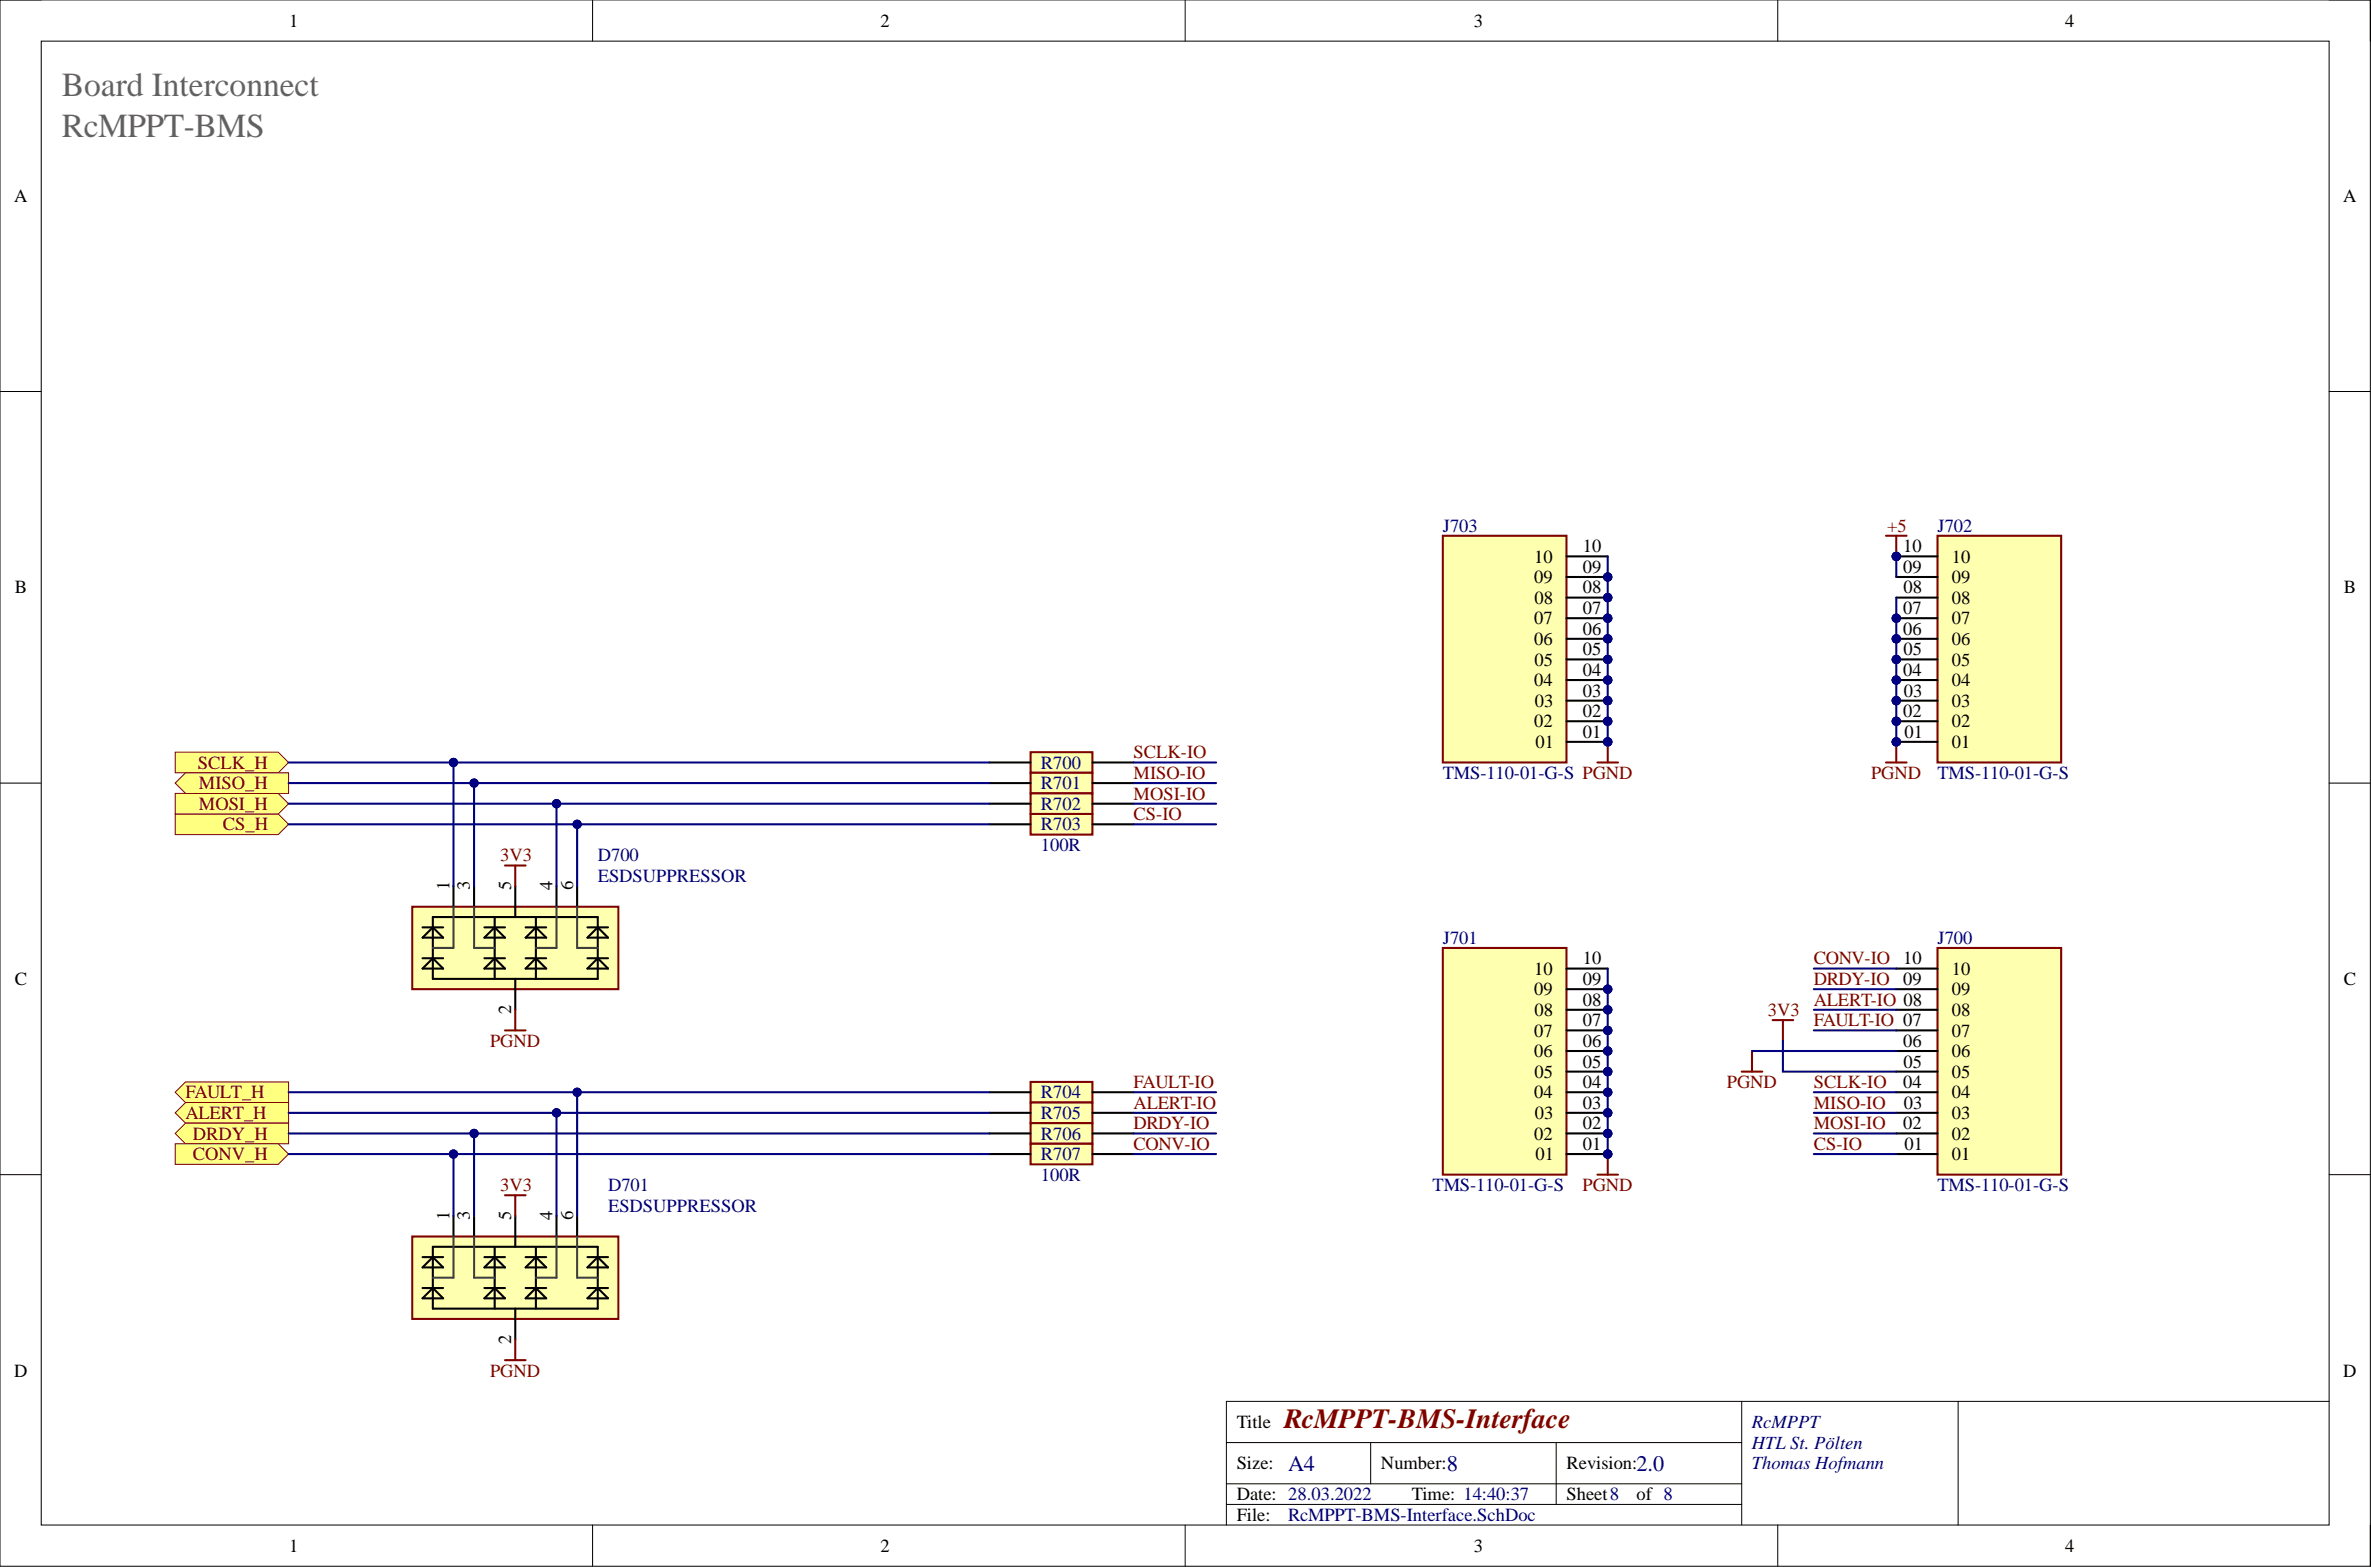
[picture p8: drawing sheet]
<svg xmlns="http://www.w3.org/2000/svg" width="292mm" height="193mm" viewBox="0 0 292 193" stroke-linecap="round" stroke-linejoin="round" font-family="sans-serif">
<defs><g id="words">
<g font-size="4.1" fill="#666">
<text x="7.6" y="11.8">Board Interconnect</text>
<text x="7.6" y="16.9">RcMPPT-BMS</text>
</g>
<text font-size="3.4" fill="#800000" x="158.2" y="175.9">RcMPPT-BMS-Interface</text>
<g font-size="2.7" fill="#000080">
<text x="158.7" y="181.1">A4</text>
<text x="178.3" y="181.1">8</text>
<text x="201.6" y="181.1">2.0</text>
</g>
<g font-size="2.3">
<text x="35.6" y="3.3">1</text>
<text x="108.5" y="3.3">2</text>
<text x="181.6" y="3.3">3</text>
<text x="254.4" y="3.3">4</text>
<text x="1.7" y="24.9">A</text>
<text x="288.7" y="24.9">A</text>
<text x="189" y="71.8">09</text>
<text x="189" y="69.3">10</text>
<text x="195" y="70.5">09</text>
<text x="195" y="68">10</text>
<text x="234.5" y="70.5">09</text>
<text x="234.5" y="68">10</text>
<text x="240.5" y="71.8">09</text>
<text x="240.5" y="69.3">10</text>
<text x="1.8" y="73.1">B</text>
<text x="189" y="76.9">07</text>
<text x="189.1" y="74.4">08</text>
<text x="195" y="75.6">07</text>
<text x="195" y="73.1">08</text>
<text x="234.5" y="75.6">07</text>
<text x="234.5" y="73.1">08</text>
<text x="240.5" y="76.9">07</text>
<text x="240.5" y="74.4">08</text>
<text x="288.8" y="73.1">B</text>
<text x="189" y="79.4">06</text>
<text x="189.1" y="82">05</text>
<text x="195" y="83.2">04</text>
<text x="195" y="80.7">05</text>
<text x="195" y="78.2">06</text>
<text x="234.5" y="83.2">04</text>
<text x="234.5" y="78.2">06</text>
<text x="234.5" y="80.7">05</text>
<text x="240.5" y="82">05</text>
<text x="240.5" y="79.4">06</text>
<text x="189" y="89.6">02</text>
<text x="189" y="84.5">04</text>
<text x="189.1" y="87">03</text>
<text x="195" y="88.3">02</text>
<text x="195" y="85.8">03</text>
<text x="234.5" y="88.3">02</text>
<text x="234.5" y="85.8">03</text>
<text x="240.5" y="89.6">02</text>
<text x="240.5" y="87">03</text>
<text x="240.5" y="84.5">04</text>
<text x="189.2" y="92.1">01</text>
<text x="195" y="90.9">01</text>
<text x="234.6" y="90.9">01</text>
<text x="240.5" y="92.1">01</text>
<text x="55.4" y="109.6" transform="rotate(-90 55.4 109.6)">1</text>
<text x="57.9" y="109.6" transform="rotate(-90 57.9 109.6)">3</text>
<text x="63" y="109.6" transform="rotate(-90 63 109.6)">5</text>
<text x="68.1" y="109.6" transform="rotate(-90 68.1 109.6)">4</text>
<text x="70.6" y="109.6" transform="rotate(-90 70.6 109.6)">6</text>
<text x="195" y="118.8">10</text>
<text x="1.8" y="121.3">C</text>
<text x="63" y="124.9" transform="rotate(-90 63 124.9)">2</text>
<text x="189" y="122.6">09</text>
<text x="189" y="120">10</text>
<text x="189.1" y="125.1">08</text>
<text x="195" y="123.8">08</text>
<text x="195" y="121.3">09</text>
<text x="234.5" y="121.3">09</text>
<text x="240.5" y="125.1">08</text>
<text x="240.5" y="122.6">09</text>
<text x="240.5" y="120">10</text>
<text x="288.8" y="121.3">C</text>
<text x="189" y="130.2">06</text>
<text x="189" y="127.7">07</text>
<text x="195" y="131.5">05</text>
<text x="195" y="128.9">06</text>
<text x="195" y="126.4">07</text>
<text x="234.5" y="128.9">06</text>
<text x="234.5" y="131.5">05</text>
<text x="240.5" y="130.2">06</text>
<text x="240.5" y="127.7">07</text>
<text x="189" y="135.3">04</text>
<text x="189.1" y="132.7">05</text>
<text x="189.1" y="137.8">03</text>
<text x="195" y="136.5">03</text>
<text x="195" y="134">04</text>
<text x="234.5" y="134">04</text>
<text x="234.5" y="136.5">03</text>
<text x="240.5" y="137.8">03</text>
<text x="240.5" y="135.3">04</text>
<text x="240.5" y="132.7">05</text>
<text x="189" y="140.3">02</text>
<text x="189.2" y="142.9">01</text>
<text x="195" y="141.6">01</text>
<text x="195" y="139.1">02</text>
<text x="234.5" y="139.1">02</text>
<text x="234.6" y="141.6">01</text>
<text x="240.5" y="142.9">01</text>
<text x="240.5" y="140.3">02</text>
<text x="55.4" y="150.2" transform="rotate(-90 55.4 150.2)">1</text>
<text x="57.9" y="150.2" transform="rotate(-90 57.9 150.2)">3</text>
<text x="63" y="150.2" transform="rotate(-90 63 150.2)">5</text>
<text x="68.1" y="150.2" transform="rotate(-90 68.1 150.2)">4</text>
<text x="70.6" y="150.2" transform="rotate(-90 70.6 150.2)">6</text>
<text x="63" y="165.5" transform="rotate(-90 63 165.5)">2</text>
<text x="1.7" y="169.5">D</text>
<text x="288.7" y="169.5">D</text>
<text x="152.4" y="175.9">Title</text>
<text x="152.4" y="180.9">Size:</text>
<text x="152.4" y="184.8">Date: 28.03.2022</text>
<text x="170.1" y="180.9">Number:</text>
<text x="173.9" y="184.8">Time: 14:40:37</text>
<text x="193" y="180.9">Revision:</text>
<text x="193" y="184.8">Sheet8</text>
<text x="201.6" y="184.8">of 8</text>
<text x="35.6" y="191.1">1</text>
<text x="108.5" y="191.1">2</text>
<text x="152.4" y="187.3">File:</text>
<text x="181.6" y="191.1">3</text>
<text x="254.4" y="191.1">4</text>
</g>
<g font-size="2.3" fill="#000080">
<text x="177.8" y="65.5">J703</text>
<text x="238.7" y="65.5">J702</text>
<text x="128.2" y="94.7">R700</text>
<text x="177.8" y="95.9">TMS-110-01-G-S PGND</text>
<text x="238.7" y="95.9">TMS-110-01-G-S</text>
<text x="128.2" y="97.2">R701</text>
<text x="128.2" y="99.7">R702</text>
<text x="73.6" y="106.1">D700</text>
<text x="128.2" y="102.3">R703</text>
<text x="128.2" y="104.8">100R</text>
<text x="73.6" y="108.6">ESDSUPPRESSOR</text>
<text x="177.8" y="116.2">J701</text>
<text x="238.7" y="116.2">J700</text>
<text x="128.2" y="135.3">R704</text>
<text x="128.2" y="137.8">R705</text>
<text x="128.2" y="140.3">R706</text>
<text x="128.2" y="142.9">R707</text>
<text x="74.9" y="146.7">D701</text>
<text x="74.9" y="149.2">ESDSUPPRESSOR</text>
<text x="128.2" y="145.4">100R</text>
<text x="176.5" y="146.7">TMS-110-01-G-S</text>
<text x="238.7" y="146.7">TMS-110-01-G-S</text>
<text x="215.8" y="175.9">RcMPPT</text>
<text x="215.8" y="178.4">HTL St. Pölten</text>
<text x="215.8" y="180.9">Thomas Hofmann</text>
<text x="158.7" y="187.3">RcMPPT-BMS-Interface.SchDoc</text>
</g>
<g font-size="2.3" fill="#800000">
<text x="232.5" y="65.5">+5</text>
<text x="24.4" y="94.7">SCLK_H</text>
<text x="139.7" y="93.4">SCLK-IO</text>
<text x="139.7" y="95.9">MISO-IO</text>
<text x="230.5" y="95.9">PGND</text>
<text x="24.5" y="99.7">MOSI_H</text>
<text x="24.5" y="97.2">MISO_H</text>
<text x="139.7" y="101">CS-IO</text>
<text x="139.7" y="98.5">MOSI-IO</text>
<text x="27.5" y="102.3">CS_H</text>
<text x="61.6" y="106.1">3V3</text>
<text x="223.5" y="118.8">CONV-IO 10</text>
<text x="217.8" y="125.1">3V3</text>
<text x="223.5" y="123.8">ALERT-IO 08</text>
<text x="223.5" y="121.3">DRDY-IO</text>
<text x="60.4" y="128.9">PGND</text>
<text x="223.5" y="126.4">FAULT-IO 07</text>
<text x="22.9" y="137.8">ALERT_H</text>
<text x="22.9" y="135.3">FAULT_H</text>
<text x="139.7" y="134">FAULT-IO</text>
<text x="139.7" y="136.5">ALERT-IO</text>
<text x="212.8" y="134">PGND</text>
<text x="223.5" y="134">SCLK-IO</text>
<text x="223.5" y="136.5">MISO-IO</text>
<text x="23.7" y="140.3">DRDY_H</text>
<text x="23.7" y="142.9">CONV_H</text>
<text x="139.7" y="139.1">DRDY-IO</text>
<text x="139.7" y="141.6">CONV-IO</text>
<text x="223.5" y="141.6">CS-IO</text>
<text x="223.5" y="139.1">MOSI-IO</text>
<text x="61.6" y="146.7">3V3</text>
<text x="195" y="146.7">PGND</text>
<text x="60.4" y="169.5">PGND</text>
</g>
</g></defs>
<g fill="none" stroke="#000" stroke-width=".12">
<path d="M0 0h292v192.9h-292zM0 0h5.1M73 0v5.1M146 0v5.1M219 0v5.1M286.9 0h5.1v5.1M5.1 5.1h281.8v182.7h-281.8zM0 48.2h5.1M286.9 48.2h5.1M0 96.4h5.1M286.9 96.4h5.1M0 144.7h5.1"/>
<path d="M286.9 144.7h5.1M151.1 177.6h63.5M168.9 177.6v5.1M191.7 177.6v7.7M214.6 172.6v15.2M241.2 172.6v15.2M286.9 172.6h-135.8v15.2M73 187.8v5.1M146 187.8v5.1M151.1 185.3h63.5M151.1 182.7h63.5M219 187.8v5.1"/>
<path d="M292 187.8v5.1"/>
</g>
<path d="M238.7 116.7h15.2v28h-15.2z" fill-rule="evenodd" fill="#ffffb0"/>
<path d="M238.7 116.7h15.2v28h-15.2z" fill="none" stroke="#800000" stroke-width=".25"/>
<path d="M233.6 119.3h5.1M233.6 139.6h5.1M233.6 137h5.1M233.6 134.5h5.1M233.6 132h5.1M233.6 129.4h5.1M233.6 126.9h5.1M233.6 124.4h5.1M233.6 121.8h5.1M233.6 142.1h5.1" fill="none" stroke="#000" stroke-width=".25"/>
<circle cx="198.1" cy="142.1" r=".51" fill="#000080"/>
<circle cx="198.1" cy="142.1" r=".51" fill="none" stroke="#000080" stroke-width=".12"/>
<circle cx="198.1" cy="139.6" r=".51" fill="#000080"/>
<circle cx="198.1" cy="139.6" r=".51" fill="none" stroke="#000080" stroke-width=".12"/>
<circle cx="198.1" cy="137" r=".51" fill="#000080"/>
<circle cx="198.1" cy="137" r=".51" fill="none" stroke="#000080" stroke-width=".12"/>
<circle cx="198.1" cy="134.5" r=".51" fill="#000080"/>
<circle cx="198.1" cy="134.5" r=".51" fill="none" stroke="#000080" stroke-width=".12"/>
<circle cx="198.1" cy="132" r=".51" fill="#000080"/>
<circle cx="198.1" cy="132" r=".51" fill="none" stroke="#000080" stroke-width=".12"/>
<circle cx="198.1" cy="129.4" r=".51" fill="#000080"/>
<circle cx="198.1" cy="129.4" r=".51" fill="none" stroke="#000080" stroke-width=".12"/>
<circle cx="198.1" cy="126.9" r=".51" fill="#000080"/>
<circle cx="198.1" cy="126.9" r=".51" fill="none" stroke="#000080" stroke-width=".12"/>
<circle cx="198.1" cy="124.4" r=".51" fill="#000080"/>
<circle cx="198.1" cy="124.4" r=".51" fill="none" stroke="#000080" stroke-width=".12"/>
<circle cx="198.1" cy="121.8" r=".51" fill="#000080"/>
<circle cx="198.1" cy="121.8" r=".51" fill="none" stroke="#000080" stroke-width=".12"/>
<path d="M177.8 116.7h15.2v28h-15.2z" fill-rule="evenodd" fill="#ffffb0"/>
<path d="M177.8 116.7h15.2v28h-15.2z" fill="none" stroke="#800000" stroke-width=".25"/>
<path d="M193 142.1h5.1" fill="none" stroke="#000" stroke-width=".25"/>
<circle cx="198.1" cy="142.1" r=".51" fill="#000080"/>
<circle cx="198.1" cy="142.1" r=".51" fill="none" stroke="#000080" stroke-width=".12"/>
<path d="M193 139.6h5.1" fill="none" stroke="#000" stroke-width=".25"/>
<circle cx="198.1" cy="139.6" r=".51" fill="#000080"/>
<circle cx="198.1" cy="139.6" r=".51" fill="none" stroke="#000080" stroke-width=".12"/>
<path d="M193 137h5.1" fill="none" stroke="#000" stroke-width=".25"/>
<circle cx="198.1" cy="137" r=".51" fill="#000080"/>
<circle cx="198.1" cy="137" r=".51" fill="none" stroke="#000080" stroke-width=".12"/>
<path d="M193 134.5h5.1" fill="none" stroke="#000" stroke-width=".25"/>
<circle cx="198.1" cy="134.5" r=".51" fill="#000080"/>
<circle cx="198.1" cy="134.5" r=".51" fill="none" stroke="#000080" stroke-width=".12"/>
<path d="M193 132h5.1" fill="none" stroke="#000" stroke-width=".25"/>
<circle cx="198.1" cy="132" r=".51" fill="#000080"/>
<circle cx="198.1" cy="132" r=".51" fill="none" stroke="#000080" stroke-width=".12"/>
<path d="M193 129.4h5.1" fill="none" stroke="#000" stroke-width=".25"/>
<circle cx="198.1" cy="129.4" r=".51" fill="#000080"/>
<circle cx="198.1" cy="129.4" r=".51" fill="none" stroke="#000080" stroke-width=".12"/>
<path d="M193 126.9h5.1" fill="none" stroke="#000" stroke-width=".25"/>
<circle cx="198.1" cy="126.9" r=".51" fill="#000080"/>
<circle cx="198.1" cy="126.9" r=".51" fill="none" stroke="#000080" stroke-width=".12"/>
<path d="M193 124.4h5.1" fill="none" stroke="#000" stroke-width=".25"/>
<circle cx="198.1" cy="124.4" r=".51" fill="#000080"/>
<circle cx="198.1" cy="124.4" r=".51" fill="none" stroke="#000080" stroke-width=".12"/>
<path d="M193 121.8h5.1" fill="none" stroke="#000" stroke-width=".25"/>
<circle cx="198.1" cy="121.8" r=".51" fill="#000080"/>
<circle cx="198.1" cy="121.8" r=".51" fill="none" stroke="#000080" stroke-width=".12"/>
<path d="M193 119.3h5.1" fill="none" stroke="#000" stroke-width=".25"/>
<circle cx="233.6" cy="91.4" r=".51" fill="#000080"/>
<circle cx="233.6" cy="91.4" r=".51" fill="none" stroke="#000080" stroke-width=".12"/>
<circle cx="233.6" cy="88.8" r=".51" fill="#000080"/>
<circle cx="233.6" cy="88.8" r=".51" fill="none" stroke="#000080" stroke-width=".12"/>
<circle cx="233.6" cy="86.3" r=".51" fill="#000080"/>
<circle cx="233.6" cy="86.3" r=".51" fill="none" stroke="#000080" stroke-width=".12"/>
<circle cx="233.6" cy="83.7" r=".51" fill="#000080"/>
<circle cx="233.6" cy="83.7" r=".51" fill="none" stroke="#000080" stroke-width=".12"/>
<circle cx="233.6" cy="81.2" r=".51" fill="#000080"/>
<circle cx="233.6" cy="81.2" r=".51" fill="none" stroke="#000080" stroke-width=".12"/>
<circle cx="233.6" cy="78.7" r=".51" fill="#000080"/>
<circle cx="233.6" cy="78.7" r=".51" fill="none" stroke="#000080" stroke-width=".12"/>
<circle cx="233.6" cy="76.1" r=".51" fill="#000080"/>
<circle cx="233.6" cy="76.1" r=".51" fill="none" stroke="#000080" stroke-width=".12"/>
<circle cx="233.6" cy="68.5" r=".51" fill="#000080"/>
<circle cx="233.6" cy="68.5" r=".51" fill="none" stroke="#000080" stroke-width=".12"/>
<path d="M238.7 66h15.2v27.9h-15.2z" fill-rule="evenodd" fill="#ffffb0"/>
<path d="M238.7 66h15.2v27.9h-15.2z" fill="none" stroke="#800000" stroke-width=".25"/>
<path d="M233.6 91.4h5.1" fill="none" stroke="#000" stroke-width=".25"/>
<circle cx="233.6" cy="91.4" r=".51" fill="#000080"/>
<circle cx="233.6" cy="91.4" r=".51" fill="none" stroke="#000080" stroke-width=".12"/>
<path d="M233.6 88.8h5.1" fill="none" stroke="#000" stroke-width=".25"/>
<circle cx="233.6" cy="88.8" r=".51" fill="#000080"/>
<circle cx="233.6" cy="88.8" r=".51" fill="none" stroke="#000080" stroke-width=".12"/>
<path d="M233.6 86.3h5.1" fill="none" stroke="#000" stroke-width=".25"/>
<circle cx="233.6" cy="86.3" r=".51" fill="#000080"/>
<circle cx="233.6" cy="86.3" r=".51" fill="none" stroke="#000080" stroke-width=".12"/>
<path d="M233.6 83.7h5.1" fill="none" stroke="#000" stroke-width=".25"/>
<circle cx="233.6" cy="83.7" r=".51" fill="#000080"/>
<circle cx="233.6" cy="83.7" r=".51" fill="none" stroke="#000080" stroke-width=".12"/>
<path d="M233.6 81.2h5.1" fill="none" stroke="#000" stroke-width=".25"/>
<circle cx="233.6" cy="81.2" r=".51" fill="#000080"/>
<circle cx="233.6" cy="81.2" r=".51" fill="none" stroke="#000080" stroke-width=".12"/>
<path d="M233.6 78.7h5.1" fill="none" stroke="#000" stroke-width=".25"/>
<circle cx="233.6" cy="78.7" r=".51" fill="#000080"/>
<circle cx="233.6" cy="78.7" r=".51" fill="none" stroke="#000080" stroke-width=".12"/>
<path d="M233.6 76.1h5.1" fill="none" stroke="#000" stroke-width=".25"/>
<circle cx="233.6" cy="76.1" r=".51" fill="#000080"/>
<circle cx="233.6" cy="76.1" r=".51" fill="none" stroke="#000080" stroke-width=".12"/>
<path d="M233.6 73.6h5.1M233.6 71.1h5.1M233.6 68.5h5.1" fill="none" stroke="#000" stroke-width=".25"/>
<circle cx="233.6" cy="68.5" r=".51" fill="#000080"/>
<circle cx="233.6" cy="68.5" r=".51" fill="none" stroke="#000080" stroke-width=".12"/>
<circle cx="198.1" cy="91.4" r=".51" fill="#000080"/>
<circle cx="198.1" cy="91.4" r=".51" fill="none" stroke="#000080" stroke-width=".12"/>
<circle cx="198.1" cy="88.8" r=".51" fill="#000080"/>
<circle cx="198.1" cy="88.8" r=".51" fill="none" stroke="#000080" stroke-width=".12"/>
<circle cx="198.1" cy="86.3" r=".51" fill="#000080"/>
<circle cx="198.1" cy="86.3" r=".51" fill="none" stroke="#000080" stroke-width=".12"/>
<circle cx="198.1" cy="83.7" r=".51" fill="#000080"/>
<circle cx="198.1" cy="83.7" r=".51" fill="none" stroke="#000080" stroke-width=".12"/>
<circle cx="198.1" cy="81.2" r=".51" fill="#000080"/>
<circle cx="198.1" cy="81.2" r=".51" fill="none" stroke="#000080" stroke-width=".12"/>
<circle cx="198.1" cy="78.7" r=".51" fill="#000080"/>
<circle cx="198.1" cy="78.7" r=".51" fill="none" stroke="#000080" stroke-width=".12"/>
<circle cx="198.1" cy="76.1" r=".51" fill="#000080"/>
<circle cx="198.1" cy="76.1" r=".51" fill="none" stroke="#000080" stroke-width=".12"/>
<circle cx="198.1" cy="73.6" r=".51" fill="#000080"/>
<circle cx="198.1" cy="73.6" r=".51" fill="none" stroke="#000080" stroke-width=".12"/>
<circle cx="198.1" cy="71.1" r=".51" fill="#000080"/>
<circle cx="198.1" cy="71.1" r=".51" fill="none" stroke="#000080" stroke-width=".12"/>
<path d="M177.8 66h15.2v27.9h-15.2z" fill-rule="evenodd" fill="#ffffb0"/>
<path d="M177.8 66h15.2v27.9h-15.2z" fill="none" stroke="#800000" stroke-width=".25"/>
<path d="M193 91.4h5.1" fill="none" stroke="#000" stroke-width=".25"/>
<circle cx="198.1" cy="91.4" r=".51" fill="#000080"/>
<circle cx="198.1" cy="91.4" r=".51" fill="none" stroke="#000080" stroke-width=".12"/>
<path d="M193 88.8h5.1" fill="none" stroke="#000" stroke-width=".25"/>
<circle cx="198.1" cy="88.8" r=".51" fill="#000080"/>
<circle cx="198.1" cy="88.8" r=".51" fill="none" stroke="#000080" stroke-width=".12"/>
<path d="M193 86.3h5.1" fill="none" stroke="#000" stroke-width=".25"/>
<circle cx="198.1" cy="86.3" r=".51" fill="#000080"/>
<circle cx="198.1" cy="86.3" r=".51" fill="none" stroke="#000080" stroke-width=".12"/>
<path d="M193 83.7h5.1" fill="none" stroke="#000" stroke-width=".25"/>
<circle cx="198.1" cy="83.7" r=".51" fill="#000080"/>
<circle cx="198.1" cy="83.7" r=".51" fill="none" stroke="#000080" stroke-width=".12"/>
<path d="M193 81.2h5.1" fill="none" stroke="#000" stroke-width=".25"/>
<circle cx="198.1" cy="81.2" r=".51" fill="#000080"/>
<circle cx="198.1" cy="81.2" r=".51" fill="none" stroke="#000080" stroke-width=".12"/>
<path d="M193 78.7h5.1" fill="none" stroke="#000" stroke-width=".25"/>
<circle cx="198.1" cy="78.7" r=".51" fill="#000080"/>
<circle cx="198.1" cy="78.7" r=".51" fill="none" stroke="#000080" stroke-width=".12"/>
<path d="M193 76.1h5.1" fill="none" stroke="#000" stroke-width=".25"/>
<circle cx="198.1" cy="76.1" r=".51" fill="#000080"/>
<circle cx="198.1" cy="76.1" r=".51" fill="none" stroke="#000080" stroke-width=".12"/>
<path d="M193 73.6h5.1" fill="none" stroke="#000" stroke-width=".25"/>
<circle cx="198.1" cy="73.6" r=".51" fill="#000080"/>
<circle cx="198.1" cy="73.6" r=".51" fill="none" stroke="#000080" stroke-width=".12"/>
<path d="M193 71.1h5.1" fill="none" stroke="#000" stroke-width=".25"/>
<circle cx="198.1" cy="71.1" r=".51" fill="#000080"/>
<circle cx="198.1" cy="71.1" r=".51" fill="none" stroke="#000080" stroke-width=".12"/>
<path d="M193 68.5h5.1" fill="none" stroke="#000" stroke-width=".25"/>
<path d="M214.6 132h2.5M215.8 129.4v2.6M218.4 125.6h2.5M219.6 125.6v2.6" fill="none" stroke="#800000" stroke-width=".25"/>
<path d="M50.8 111.7h25.4v10.1h-25.4z" fill-rule="evenodd" fill="#ffffb0"/>
<path d="M50.8 111.7h25.4v10.1h-25.4z" fill="none" stroke="#800000" stroke-width=".25"/>
<g fill="none" stroke="#000" stroke-width=".25">
<path d="M52.1 119.3l1.2-1.3 1.3 1.3zM52.1 118h2.5M52.1 114.2h2.5M52.1 115.5l1.2-1.3 1.3 1.3zM53.3 112.9h20.3v7.6h-20.3zM55.9 109.1v2.6M58.4 109.1v2.6M59.7 119.3l1.2-1.3 1.3 1.3zM59.7 118h2.5M59.7 114.2h2.5M59.7 115.5l1.2-1.3 1.3 1.3zM60.9 112.9v7.6"/>
<path d="M63.5 109.1v3.8M64.8 119.3l1.2-1.3 1.3 1.3zM64.8 118h2.5M64.8 114.2h2.5M64.8 115.5l1.2-1.3 1.3 1.3zM66 112.9v7.6M68.6 109.1v2.6M71.1 109.1v2.6M72.4 119.3l1.2-1.3 1.3 1.3zM72.4 118h2.5M72.4 114.2h2.5M72.4 115.5l1.2-1.3 1.3 1.3z"/>
<path d="M63.5 120.5v3.9"/>
</g>
<path d="M55.9 111.7v5h-2.6M58.4 111.7v5h2.5M68.6 111.7v5h-2.6M71.1 111.7v5h2.5" fill="none" stroke="#434343" stroke-width=".25"/>
<path d="M50.8 152.3h25.4v10.1h-25.4z" fill-rule="evenodd" fill="#ffffb0"/>
<path d="M50.8 152.3h25.4v10.1h-25.4z" fill="none" stroke="#800000" stroke-width=".25"/>
<g fill="none" stroke="#000" stroke-width=".25">
<path d="M52.1 159.9l1.2-1.3 1.3 1.3zM52.1 158.6h2.5M52.1 154.8h2.5M52.1 156.1l1.2-1.3 1.3 1.3zM53.3 153.5h20.3v7.7h-20.3zM55.9 149.7v2.6M58.4 149.7v2.6M59.7 159.9l1.2-1.3 1.3 1.3zM59.7 158.6h2.5M59.7 154.8h2.5M59.7 156.1l1.2-1.3 1.3 1.3zM60.9 153.5v7.7"/>
<path d="M63.5 149.7v3.8M64.8 159.9l1.2-1.3 1.3 1.3zM64.8 158.6h2.5M64.8 154.8h2.5M64.8 156.1l1.2-1.3 1.3 1.3zM66 153.5v7.7M68.6 149.7v2.6M71.1 149.7v2.6M72.4 159.9l1.2-1.3 1.3 1.3zM72.4 158.6h2.5M72.4 154.8h2.5M72.4 156.1l1.2-1.3 1.3 1.3z"/>
<path d="M63.5 161.2v3.8"/>
</g>
<path d="M55.9 152.3v5h-2.6M58.4 152.3v5h2.5M68.6 152.3v5h-2.6M71.1 152.3v5h2.5" fill="none" stroke="#434343" stroke-width=".25"/>
<path d="M127 133.2h7.6v2.6h-7.6z" fill-rule="evenodd" fill="#ffffb0"/>
<path d="M127 133.2h7.6v2.6h-7.6z" fill="none" stroke="#800000" stroke-width=".25"/>
<path d="M121.9 134.5h5.1M134.6 134.5h5.1" fill="none" stroke="#000" stroke-width=".25"/>
<path d="M127 135.8h7.6v2.5h-7.6z" fill-rule="evenodd" fill="#ffffb0"/>
<path d="M127 135.8h7.6v2.5h-7.6z" fill="none" stroke="#800000" stroke-width=".25"/>
<path d="M121.9 137h5.1M134.6 137h5.1" fill="none" stroke="#000" stroke-width=".25"/>
<path d="M127 138.3h7.6v2.5h-7.6z" fill-rule="evenodd" fill="#ffffb0"/>
<path d="M127 138.3h7.6v2.5h-7.6z" fill="none" stroke="#800000" stroke-width=".25"/>
<path d="M121.9 139.6h5.1M134.6 139.6h5.1" fill="none" stroke="#000" stroke-width=".25"/>
<path d="M127 140.8h7.6v2.6h-7.6z" fill-rule="evenodd" fill="#ffffb0"/>
<path d="M127 140.8h7.6v2.6h-7.6z" fill="none" stroke="#800000" stroke-width=".25"/>
<path d="M121.9 142.1h5.1M134.6 142.1h5.1" fill="none" stroke="#000" stroke-width=".25"/>
<path d="M127 92.6h7.6v2.6h-7.6z" fill-rule="evenodd" fill="#ffffb0"/>
<path d="M127 92.6h7.6v2.6h-7.6z" fill="none" stroke="#800000" stroke-width=".25"/>
<path d="M121.9 93.9h5.1M134.6 93.9h5.1" fill="none" stroke="#000" stroke-width=".25"/>
<path d="M127 95.2h7.6v2.5h-7.6z" fill-rule="evenodd" fill="#ffffb0"/>
<path d="M127 95.2h7.6v2.5h-7.6z" fill="none" stroke="#800000" stroke-width=".25"/>
<path d="M121.9 96.4h5.1M134.6 96.4h5.1" fill="none" stroke="#000" stroke-width=".25"/>
<path d="M127 97.7h7.6v2.5h-7.6z" fill-rule="evenodd" fill="#ffffb0"/>
<path d="M127 97.7h7.6v2.5h-7.6z" fill="none" stroke="#800000" stroke-width=".25"/>
<path d="M121.9 99h5.1M134.6 99h5.1" fill="none" stroke="#000" stroke-width=".25"/>
<path d="M127 100.2h7.6v2.6h-7.6z" fill-rule="evenodd" fill="#ffffb0"/>
<path d="M62.2 106.6h2.6M63.5 106.6v2.5M127 100.2h7.6v2.6h-7.6zM62.2 126.9h2.6M63.5 124.4v2.5M62.2 147.2h2.6M63.5 147.2v2.5M62.2 167.5h2.6M63.5 165v2.5" fill="none" stroke="#800000" stroke-width=".25"/>
<path d="M121.9 101.5h5.1M134.6 101.5h5.1" fill="none" stroke="#000" stroke-width=".25"/>
<path d="M21.6 137l1.3-1.2h12.7v2.5h-12.7z" fill-rule="evenodd" fill="#ffff80"/>
<path d="M21.6 137l1.3-1.2h12.7v2.5h-12.7z" fill="none" stroke="#800000" stroke-width=".12"/>
<path d="M21.6 139.6l1.3-1.3h12.7v2.5h-12.7z" fill-rule="evenodd" fill="#ffff80"/>
<path d="M21.6 139.6l1.3-1.3h12.7v2.5h-12.7z" fill="none" stroke="#800000" stroke-width=".12"/>
<path d="M21.6 134.5l1.3-1.3h12.7v2.6h-12.7z" fill-rule="evenodd" fill="#ffff80"/>
<path d="M21.6 134.5l1.3-1.3h12.7v2.6h-12.7z" fill="none" stroke="#800000" stroke-width=".12"/>
<path d="M21.6 100.2h12.7l1.3 1.3-1.3 1.3h-12.7z" fill-rule="evenodd" fill="#ffff80"/>
<path d="M21.6 100.2h12.7l1.3 1.3-1.3 1.3h-12.7z" fill="none" stroke="#800000" stroke-width=".12"/>
<path d="M21.6 92.6h12.7l1.3 1.3-1.3 1.3h-12.7z" fill-rule="evenodd" fill="#ffff80"/>
<path d="M21.6 92.6h12.7l1.3 1.3-1.3 1.3h-12.7z" fill="none" stroke="#800000" stroke-width=".12"/>
<path d="M21.6 97.7h12.7l1.3 1.3-1.3 1.2h-12.7z" fill-rule="evenodd" fill="#ffff80"/>
<path d="M21.6 97.7h12.7l1.3 1.3-1.3 1.2h-12.7z" fill="none" stroke="#800000" stroke-width=".12"/>
<path d="M21.6 140.8h12.7l1.3 1.3-1.3 1.3h-12.7z" fill-rule="evenodd" fill="#ffff80"/>
<path d="M21.6 140.8h12.7l1.3 1.3-1.3 1.3h-12.7z" fill="none" stroke="#800000" stroke-width=".12"/>
<path d="M21.6 96.4l1.3-1.2h12.7v2.5h-12.7z" fill-rule="evenodd" fill="#ffff80"/>
<path d="M21.6 96.4l1.3-1.2h12.7v2.5h-12.7z" fill="none" stroke="#800000" stroke-width=".12"/>
<path d="M196.8 144.7h2.5M198.1 142.1v2.6" fill="none" stroke="#800000" stroke-width=".25"/>
<circle cx="198.1" cy="142.1" r=".51" fill="#000080"/>
<circle cx="198.1" cy="142.1" r=".51" fill="none" stroke="#000080" stroke-width=".12"/>
<path d="M232.3 66h2.6M233.6 66v2.5" fill="none" stroke="#800000" stroke-width=".25"/>
<circle cx="233.6" cy="68.5" r=".51" fill="#000080"/>
<circle cx="233.6" cy="68.5" r=".51" fill="none" stroke="#000080" stroke-width=".12"/>
<path d="M196.8 93.9h2.5M198.1 91.4v2.5" fill="none" stroke="#800000" stroke-width=".25"/>
<circle cx="198.1" cy="91.4" r=".51" fill="#000080"/>
<circle cx="198.1" cy="91.4" r=".51" fill="none" stroke="#000080" stroke-width=".12"/>
<path d="M232.3 93.9h2.6M233.6 91.4v2.5" fill="none" stroke="#800000" stroke-width=".25"/>
<circle cx="233.6" cy="91.4" r=".51" fill="#000080"/>
<circle cx="233.6" cy="91.4" r=".51" fill="none" stroke="#000080" stroke-width=".12"/>
<path d="M35.6 101.5h86.3M223.5 119.3h10.1M215.8 129.4h17.8M219.6 128.2v3.8h14M223.5 121.8h10.1M223.5 124.4h10.1M223.5 126.9h10.1M223.5 134.5h10.1M223.5 137h10.1M223.5 139.6h10.1M223.5 142.1h10.1" fill="none" stroke="#000080" stroke-width=".25"/>
<circle cx="71.1" cy="101.5" r=".51" fill="#000080"/>
<circle cx="71.1" cy="101.5" r=".51" fill="none" stroke="#000080" stroke-width=".12"/>
<path d="M35.6 99h86.3" fill="none" stroke="#000080" stroke-width=".25"/>
<circle cx="68.6" cy="99" r=".51" fill="#000080"/>
<circle cx="68.6" cy="99" r=".51" fill="none" stroke="#000080" stroke-width=".12"/>
<path d="M35.6 96.4h86.3" fill="none" stroke="#000080" stroke-width=".25"/>
<circle cx="58.4" cy="96.4" r=".51" fill="#000080"/>
<circle cx="58.4" cy="96.4" r=".51" fill="none" stroke="#000080" stroke-width=".12"/>
<path d="M35.6 93.9h86.3" fill="none" stroke="#000080" stroke-width=".25"/>
<circle cx="55.9" cy="93.9" r=".51" fill="#000080"/>
<circle cx="55.9" cy="93.9" r=".51" fill="none" stroke="#000080" stroke-width=".12"/>
<path d="M35.6 142.1h86.3" fill="none" stroke="#000080" stroke-width=".25"/>
<circle cx="55.9" cy="142.1" r=".51" fill="#000080"/>
<circle cx="55.9" cy="142.1" r=".51" fill="none" stroke="#000080" stroke-width=".12"/>
<path d="M35.6 139.6h86.3" fill="none" stroke="#000080" stroke-width=".25"/>
<circle cx="58.4" cy="139.6" r=".51" fill="#000080"/>
<circle cx="58.4" cy="139.6" r=".51" fill="none" stroke="#000080" stroke-width=".12"/>
<path d="M35.6 137h86.3" fill="none" stroke="#000080" stroke-width=".25"/>
<circle cx="68.6" cy="137" r=".51" fill="#000080"/>
<circle cx="68.6" cy="137" r=".51" fill="none" stroke="#000080" stroke-width=".12"/>
<path d="M35.6 134.5h86.3" fill="none" stroke="#000080" stroke-width=".25"/>
<circle cx="71.1" cy="134.5" r=".51" fill="#000080"/>
<circle cx="71.1" cy="134.5" r=".51" fill="none" stroke="#000080" stroke-width=".12"/>
<path d="M68.6 99v10.1M139.7 93.9h10.1M139.7 99h10.1M139.7 96.4h10.1M139.7 101.5h10.1M139.7 134.5h10.1M139.7 137h10.1M139.7 139.6h10.1M139.7 142.1h10.1" fill="none" stroke="#000080" stroke-width=".25"/>
<circle cx="68.6" cy="99" r=".51" fill="#000080"/>
<circle cx="68.6" cy="99" r=".51" fill="none" stroke="#000080" stroke-width=".12"/>
<path d="M58.4 96.4v12.7" fill="none" stroke="#000080" stroke-width=".25"/>
<circle cx="58.4" cy="96.4" r=".51" fill="#000080"/>
<circle cx="58.4" cy="96.4" r=".51" fill="none" stroke="#000080" stroke-width=".12"/>
<path d="M55.9 93.9v15.2" fill="none" stroke="#000080" stroke-width=".25"/>
<circle cx="55.9" cy="93.9" r=".51" fill="#000080"/>
<circle cx="55.9" cy="93.9" r=".51" fill="none" stroke="#000080" stroke-width=".12"/>
<path d="M71.1 101.5v7.6" fill="none" stroke="#000080" stroke-width=".25"/>
<circle cx="71.1" cy="101.5" r=".51" fill="#000080"/>
<circle cx="71.1" cy="101.5" r=".51" fill="none" stroke="#000080" stroke-width=".12"/>
<path d="M55.9 142.1v7.6" fill="none" stroke="#000080" stroke-width=".25"/>
<circle cx="55.9" cy="142.1" r=".51" fill="#000080"/>
<circle cx="55.9" cy="142.1" r=".51" fill="none" stroke="#000080" stroke-width=".12"/>
<path d="M58.4 139.6v10.1" fill="none" stroke="#000080" stroke-width=".25"/>
<circle cx="58.4" cy="139.6" r=".51" fill="#000080"/>
<circle cx="58.4" cy="139.6" r=".51" fill="none" stroke="#000080" stroke-width=".12"/>
<path d="M68.6 137v12.7" fill="none" stroke="#000080" stroke-width=".25"/>
<circle cx="68.6" cy="137" r=".51" fill="#000080"/>
<circle cx="68.6" cy="137" r=".51" fill="none" stroke="#000080" stroke-width=".12"/>
<path d="M71.1 134.5v15.2" fill="none" stroke="#000080" stroke-width=".25"/>
<circle cx="71.1" cy="134.5" r=".51" fill="#000080"/>
<circle cx="71.1" cy="134.5" r=".51" fill="none" stroke="#000080" stroke-width=".12"/>
<path d="M198.1 119.3v22.8" fill="none" stroke="#000080" stroke-width=".25"/>
<circle cx="198.1" cy="121.8" r=".51" fill="#000080"/>
<circle cx="198.1" cy="121.8" r=".51" fill="none" stroke="#000080" stroke-width=".12"/>
<circle cx="198.1" cy="124.4" r=".51" fill="#000080"/>
<circle cx="198.1" cy="124.4" r=".51" fill="none" stroke="#000080" stroke-width=".12"/>
<circle cx="198.1" cy="126.9" r=".51" fill="#000080"/>
<circle cx="198.1" cy="126.9" r=".51" fill="none" stroke="#000080" stroke-width=".12"/>
<circle cx="198.1" cy="129.4" r=".51" fill="#000080"/>
<circle cx="198.1" cy="129.4" r=".51" fill="none" stroke="#000080" stroke-width=".12"/>
<circle cx="198.1" cy="132" r=".51" fill="#000080"/>
<circle cx="198.1" cy="132" r=".51" fill="none" stroke="#000080" stroke-width=".12"/>
<circle cx="198.1" cy="134.5" r=".51" fill="#000080"/>
<circle cx="198.1" cy="134.5" r=".51" fill="none" stroke="#000080" stroke-width=".12"/>
<circle cx="198.1" cy="137" r=".51" fill="#000080"/>
<circle cx="198.1" cy="137" r=".51" fill="none" stroke="#000080" stroke-width=".12"/>
<circle cx="198.1" cy="139.6" r=".51" fill="#000080"/>
<circle cx="198.1" cy="139.6" r=".51" fill="none" stroke="#000080" stroke-width=".12"/>
<circle cx="198.1" cy="142.1" r=".51" fill="#000080"/>
<circle cx="198.1" cy="142.1" r=".51" fill="none" stroke="#000080" stroke-width=".12"/>
<path d="M233.6 68.5v2.6" fill="none" stroke="#000080" stroke-width=".25"/>
<circle cx="233.6" cy="68.5" r=".51" fill="#000080"/>
<circle cx="233.6" cy="68.5" r=".51" fill="none" stroke="#000080" stroke-width=".12"/>
<path d="M198.1 68.5v22.9" fill="none" stroke="#000080" stroke-width=".25"/>
<circle cx="198.1" cy="71.1" r=".51" fill="#000080"/>
<circle cx="198.1" cy="71.1" r=".51" fill="none" stroke="#000080" stroke-width=".12"/>
<circle cx="198.1" cy="73.6" r=".51" fill="#000080"/>
<circle cx="198.1" cy="73.6" r=".51" fill="none" stroke="#000080" stroke-width=".12"/>
<circle cx="198.1" cy="76.1" r=".51" fill="#000080"/>
<circle cx="198.1" cy="76.1" r=".51" fill="none" stroke="#000080" stroke-width=".12"/>
<circle cx="198.1" cy="78.7" r=".51" fill="#000080"/>
<circle cx="198.1" cy="78.7" r=".51" fill="none" stroke="#000080" stroke-width=".12"/>
<circle cx="198.1" cy="81.2" r=".51" fill="#000080"/>
<circle cx="198.1" cy="81.2" r=".51" fill="none" stroke="#000080" stroke-width=".12"/>
<circle cx="198.1" cy="83.7" r=".51" fill="#000080"/>
<circle cx="198.1" cy="83.7" r=".51" fill="none" stroke="#000080" stroke-width=".12"/>
<circle cx="198.1" cy="86.3" r=".51" fill="#000080"/>
<circle cx="198.1" cy="86.3" r=".51" fill="none" stroke="#000080" stroke-width=".12"/>
<circle cx="198.1" cy="88.8" r=".51" fill="#000080"/>
<circle cx="198.1" cy="88.8" r=".51" fill="none" stroke="#000080" stroke-width=".12"/>
<circle cx="198.1" cy="91.4" r=".51" fill="#000080"/>
<circle cx="198.1" cy="91.4" r=".51" fill="none" stroke="#000080" stroke-width=".12"/>
<path d="M233.6 73.6v17.8" fill="none" stroke="#000080" stroke-width=".25"/>
<circle cx="233.6" cy="91.4" r=".51" fill="#000080"/>
<circle cx="233.6" cy="91.4" r=".51" fill="none" stroke="#000080" stroke-width=".12"/>
<circle cx="233.6" cy="88.8" r=".51" fill="#000080"/>
<circle cx="233.6" cy="88.8" r=".51" fill="none" stroke="#000080" stroke-width=".12"/>
<circle cx="233.6" cy="86.3" r=".51" fill="#000080"/>
<circle cx="233.6" cy="86.3" r=".51" fill="none" stroke="#000080" stroke-width=".12"/>
<circle cx="233.6" cy="83.7" r=".51" fill="#000080"/>
<circle cx="233.6" cy="83.7" r=".51" fill="none" stroke="#000080" stroke-width=".12"/>
<circle cx="233.6" cy="81.2" r=".51" fill="#000080"/>
<circle cx="233.6" cy="81.2" r=".51" fill="none" stroke="#000080" stroke-width=".12"/>
<circle cx="233.6" cy="78.7" r=".51" fill="#000080"/>
<circle cx="233.6" cy="78.7" r=".51" fill="none" stroke="#000080" stroke-width=".12"/>
<circle cx="233.6" cy="76.1" r=".51" fill="#000080"/>
<circle cx="233.6" cy="76.1" r=".51" fill="none" stroke="#000080" stroke-width=".12"/>
<use href="#words"/>
</svg>
